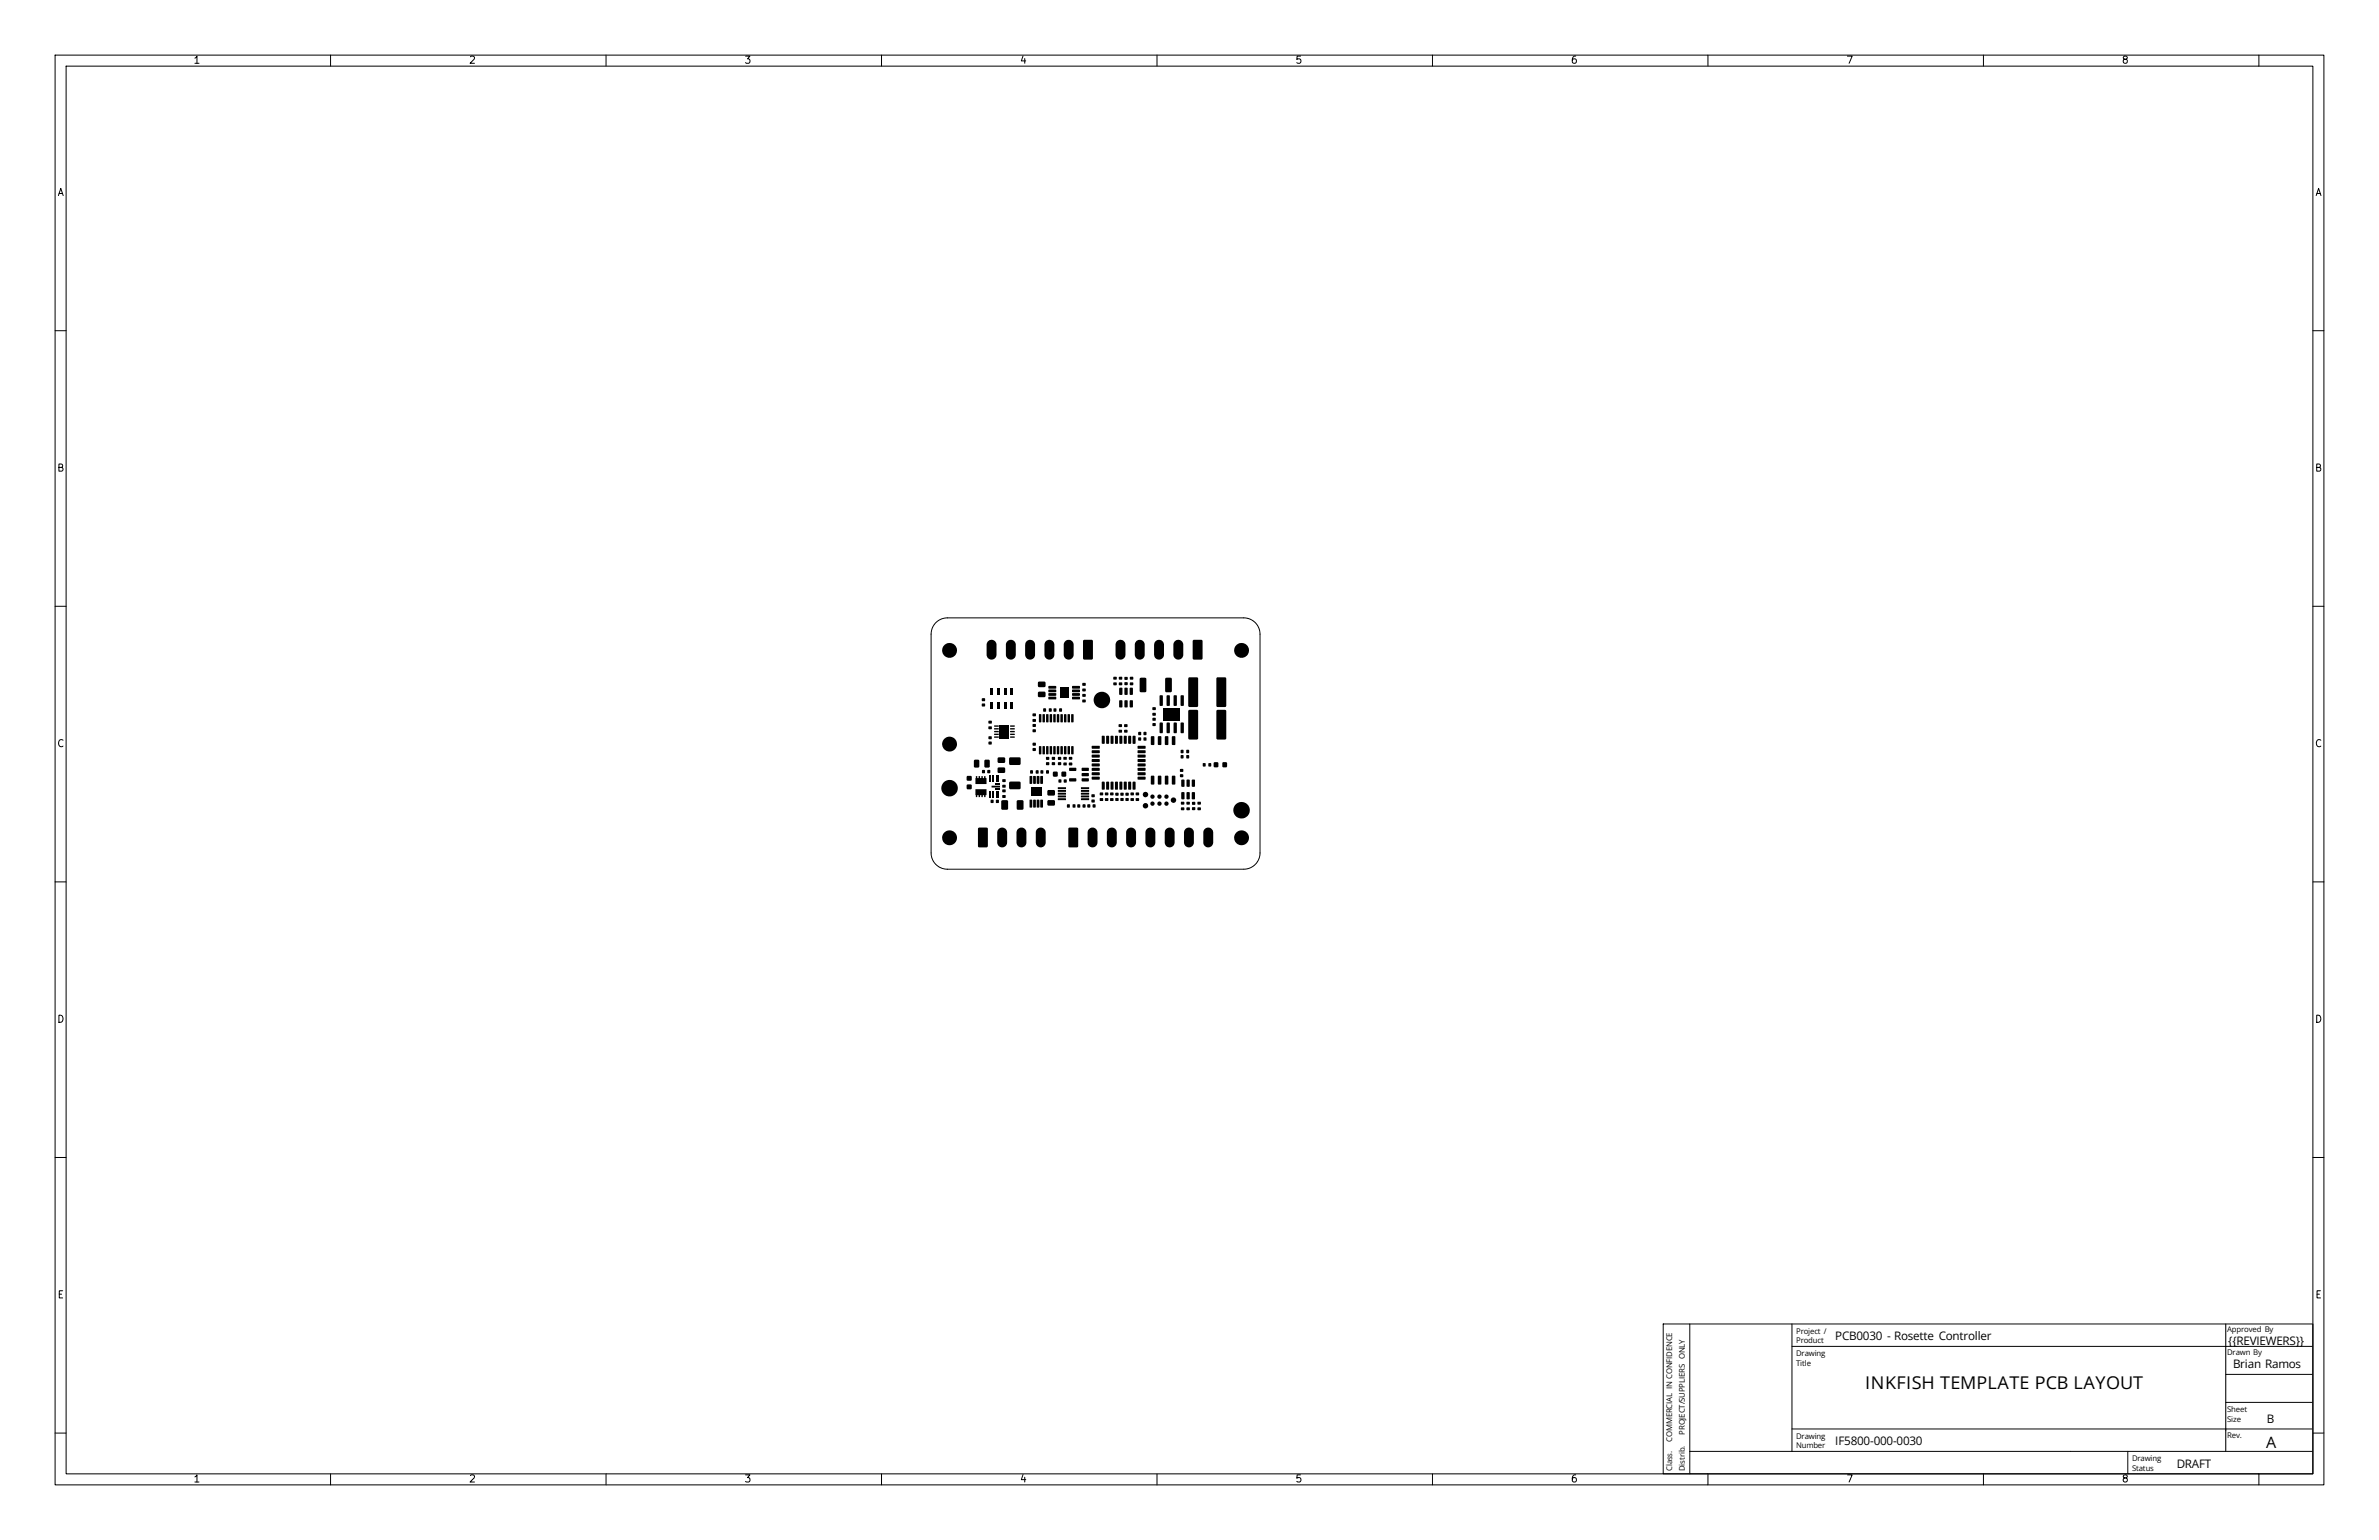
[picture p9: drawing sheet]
<svg xmlns="http://www.w3.org/2000/svg" width="432mm" height="279mm" viewBox="0 0 432 279" stroke-linecap="round" stroke-linejoin="round" font-family="sans-serif">
<defs><g id="words">
<text font-size="3.2" x="338.5" y="252">INKFISH TEMPLATE PCB LAYOUT</text>
<text font-size="2.8" x="411.3" y="262.7">A</text>
<g font-size="2.1">
<text x="333.1" y="243.2">PCB0030 - Rosette Controller</text>
<text x="404.4" y="243.9">{{REVIEWERS}}</text>
<text x="405.3" y="248.2">Brian Ramos</text>
<text x="333.1" y="262.2">IF5800-000-0030</text>
<text x="411.4" y="258.2">B</text>
<text x="395.1" y="266.3">DRAFT</text>
</g>
<g font-size="1.4">
<text x="326" y="242">Project /</text>
<text x="326" y="243.7">Product</text>
<text x="404.2" y="245.9">Drawn By</text>
<text x="404.2" y="241.6">Approved By</text>
<text x="326" y="246.1">Drawing</text>
<text x="326" y="247.8">Title</text>
<text x="404.2" y="256.2">Sheet</text>
<text x="404.2" y="257.9">Size</text>
<text x="303.5" y="261.5" transform="rotate(-90 303.5 261.5)">COMMERCIAL IN CONFIDENCE</text>
<text x="305.8" y="260.3" transform="rotate(-90 305.8 260.3)">PROJECT/SUPPLIERS ONLY</text>
<text x="326" y="261.1">Drawing</text>
<text x="326" y="262.8">Number</text>
<text x="404.2" y="260.9">Rev.</text>
<text x="303.5" y="266.9" transform="rotate(-90 303.5 266.9)">Class.</text>
<text x="305.8" y="266.9" transform="rotate(-90 305.8 266.9)">Distrib.</text>
<text x="387" y="265.1">Drawing</text>
<text x="387" y="266.8">Status</text>
</g>
<g font-size="1.3">
<text x="35" y="11.9">1</text>
<text x="85" y="11.9">2</text>
<text x="135" y="11.9">3</text>
<text x="185" y="11.9">4</text>
<text x="235" y="11.9">5</text>
<text x="285" y="11.9">6</text>
<text x="335" y="11.9">7</text>
<text x="385" y="11.9">8</text>
<text x="10.3" y="35.9">A</text>
<text x="420.1" y="35.9">A</text>
<text x="10.3" y="85.9">B</text>
<text x="420.1" y="85.9">B</text>
<text x="10.3" y="135.9">C</text>
<text x="420.1" y="135.9">C</text>
<text x="10.3" y="185.9">D</text>
<text x="420.1" y="185.9">D</text>
<text x="10.3" y="235.9">E</text>
<text x="420.1" y="235.9">E</text>
<text x="35" y="269.3">1</text>
<text x="85" y="269.3">2</text>
<text x="135" y="269.3">3</text>
<text x="185" y="269.3">4</text>
<text x="235" y="269.3">5</text>
<text x="285" y="269.3">6</text>
<text x="335" y="269.3">7</text>
<text x="385" y="269.3">8</text>
</g>
</g></defs>
<g fill="none" stroke="#000" stroke-width=".18">
<path d="M10 10h411.8v259.4h-411.8zM12 12h407.8v255.4h-407.8zM60 10v2M110 10v2M160 10v2M210 10v2M260 10v2M310 10v2M360 10v2M410 10v2M10 60h2M419.8 60h2"/>
<path d="M10 110h2M169.9 113a2.95 2.95 0 0 1 2.1-.9h53.8a2.95 2.95 0 0 1 2.9 3v39.7a2.95 2.95 0 0 1-3 2.9h-53.7a2.95 2.95 0 0 1-3-3v-39.6a2.95 2.95 0 0 1 .9-2.1zM419.8 110h2M10 160h2M419.8 160h2M10 210h2M419.8 210h2M10 260h2M301.9 240.2h117.9v27.2h-117.9zM306.7 240.2v27.2M325.2 259.3h94.5M325.2 240.2v23.1"/>
<path d="M325.2 244.3h94.5M404 240.2v23.1M404 249.4h15.7M404 254.4h15.7M419.8 260h2M60 267.4v2M110 267.4v2M160 267.4v2M210 267.4v2M260 267.4v2M306.7 263.3h113M310 267.4v2"/>
<path d="M360 267.4v2M386.2 263.3v4.1M410 267.4v2"/>
</g>
<g fill="#000">
<path d="M179.3 116.4a.9 .9 0 0 1 1-.3 .9 .9 0 0 1 .6 .9v1.8a.9 .9 0 0 1-.9 .9 .9 .9 0 0 1-.9-.9v-1.9zM182.8 116.4a.9 .9 0 0 1 1-.3 .9 .9 0 0 1 .6 .9v1.8a.9 .9 0 0 1-.9 .9 .9 .9 0 0 1-.9-.9v-1.9zM186.3 116.4a.9 .9 0 0 1 1-.3 .9 .9 0 0 1 .6 .9v1.8a.9 .9 0 0 1-.9 .9 .9 .9 0 0 1-.9-.9v-1.9zM189.8 116.4a.9 .9 0 0 1 1-.3 .9 .9 0 0 1 .6 .9v1.8a.9 .9 0 0 1-.9 .9 .9 .9 0 0 1-.9-.9v-1.9zM193.4 116.3a.9 .9 0 0 1 1-.1 .9 .9 0 0 1 .5 .8v1.8a.9 .9 0 0 1-.9 .9 .9 .9 0 0 1-.9-.9v-1.9zM196.6 116.2l1.5-.1 .3 .1v3.2l-.2 .3h-1.4l-.2-.2zM202.7 116.4a.9 .9 0 0 1 1-.3 .9 .9 0 0 1 .6 .9v1.8a.9 .9 0 0 1-.9 .9 .9 .9 0 0 1-.9-.9v-1.9zM206.2 116.4a.9 .9 0 0 1 1-.3 .9 .9 0 0 1 .6 .9v1.8a.9 .9 0 0 1-.9 .9 .9 .9 0 0 1-.9-.9v-1.9zM209.7 116.4a.9 .9 0 0 1 1-.3 .9 .9 0 0 1 .6 .9v1.8a.9 .9 0 0 1-.9 .9 .9 .9 0 0 1-.9-.9v-1.9zM213.2 116.4a.9 .9 0 0 1 1-.3 .9 .9 0 0 1 .6 .9v1.8a.9 .9 0 0 1-.9 .9 .9 .9 0 0 1-.9-.9v-1.9zM216.5 116.2l1.5-.1 .3 .1v3.2l-.2 .3h-1.4l-.2-.2zM176.8 137.9l.7-.1 .2 .1 .1 1.1-.2 .2-.6 .1-.2-.1z"/>
<path d="M178.3 139.7h.4v.6h-.4zM178.2 127.7h.6v.4h-.6zM178.2 126.7h.6v.5h-.6zM178.7 137.9l.7-.1 .2 .1 .1 1.1-.2 .2-.6 .1-.2-.1zM179.2 139.7h.5v.6h-.5zM179.4 134.6h.6v.4h-.6zM179.4 133.6h.6v.5h-.6zM179.4 131.8h.6v.5h-.6zM179.4 130.8h.6v.5h-.6zM179.7 127.3h.5v1.2h-.5zM179.7 124.9h.5v1.2h-.5zM180.5 133.6h.7l.1 .2-.8 .1z"/>
<path d="M180.5 133.1h.7l.1 .2-.8 .1zM180.5 132.6h.7l.1 .2-.8 .1zM180.5 132.1h.7l.1 .2-.8 .1zM180.5 131.6h.7l.1 .2-.8 .1zM180.9 127.3h.5v1.2h-.5zM180.9 124.9h.5v1.2h-.5zM181.1 139.3h1.2l.2 .2-.1 .6-.2 .1h-1l-.1-.2zM181.1 137.5l1.2-.1 .2 .2-.1 .7-.2 .1h-1l-.1-.2zM182.2 127.3h.5v1.2h-.5zM182.2 124.9h.5v1.2h-.5zM181.5 131.5h1.6v2.4h-1.6zM183.4 127.3h.5v1.2h-.5z"/>
<path d="M183.4 124.9h.5v1.2h-.5zM183.4 133.6h.7l.1 .2-.8 .1zM183.4 133.1h.7l.1 .2-.8 .1zM183.4 132.6h.7l.1 .2-.8 .1zM183.4 132.1h.7l.1 .2-.8 .1zM183.4 131.6h.7l.1 .2-.8 .1zM183.2 137.5l1.9-.1 .2 .2-.1 1.1-.2 .1h-1.7l-.1-.3zM187 139.8h.5v.5h-.5zM187.4 135.7h.6v.5h-.6zM187.4 134.8h.6v.5h-.6zM187.4 132.3h.6v.5h-.6zM187.4 131.4h.6v.5h-.6z"/>
<path d="M187.4 130.5h.6v.4h-.6zM187.4 129.5h.6v.4h-.6zM188 139.8h.5v.5h-.5zM188.6 135.4h.4l-.1 1.5-.3-.1zM188.6 129.6h.4l-.1 1.5-.3-.1zM188.9 139.8h.4v.5h-.4zM188.4 125.5h1.3l.1 .2-.1 .7-.2 .1h-1l-.1-.3zM188.4 123.7h1.3l.1 .2-.1 .7-.2 .1-1-.1-.1-.2zM189.2 135.4h.5l-.1 1.5-.4-.1zM189.2 129.6h.5l-.1 1.5-.4-.1zM189.4 128.5h.4v.6h-.4zM189.9 135.4h.4l-.1 1.5-.3-.1z"/>
<path d="M189.9 129.6h.4l-.1 1.5-.3-.1zM189.9 139.8h.5v.5h-.5zM189.9 138.3h.5v.5h-.5zM189.9 137.4h.5v.4h-.5zM190.4 128.5h.5v.6h-.5zM190.5 135.4h.5l-.1 1.5-.4-.1zM190.5 129.6h.5l-.1 1.5-.4-.1zM190.9 138.3h.6v.5h-.6zM190.9 137.4h.6v.4h-.6zM191.2 135.4h.4l-.1 1.5-.3-.1zM191.2 129.6h.4l-.1 1.5-.3-.1zM190.3 126.4h1.3l.1 .4-1.3 .1z"/>
<path d="M190.3 125.8h1.3l.1 .4h-1.3zM190.3 125.1h1.3l.1 .4-1.3 .1zM190.3 124.5h1.3l.1 .4h-1.3zM191.2 128.5h.5v.6h-.5zM191.2 140h.7v.9h-.7zM191.8 135.4h.5l-.1 1.5-.4-.1zM191.8 129.6h.5l-.1 1.5-.4-.1zM192 138.3h.6v.5h-.6zM192 137.4h.6v.4h-.6zM192.3 128.5h.4v.6h-.4zM192.5 135.4h.4l-.1 1.5-.3-.1zM192.5 129.6h.4l-.1 1.5-.3-.1z"/>
<path d="M192.7 140h.8v.9h-.8zM193.1 135.4h.5l-.1 1.5-.4-.1zM193.1 129.6h.5l-.1 1.5-.4-.1zM193 138.4h.6v.4h-.6zM193 137.4h.6v.4h-.6zM192.4 124.7h1.5v1.9h-1.5zM193.8 135.4h.4l-.1 1.5-.3-.1zM193.8 129.6h.4l-.1 1.5-.3-.1zM194 138.4h.6v.4h-.6zM194 137.4h.6v.4h-.6zM194.4 135.4h.5l-.1 1.5-.4-.1zM194.4 129.6h.5l-.1 1.5-.4-.1z"/>
<path d="M194.1 139.3h1.2l.1 .5-1.3 .1zM194.6 126.4h1.3l.1 .4-1.3 .1zM194.6 125.8h1.3l.1 .4h-1.3zM194.6 125.1h1.3l.1 .4-1.3 .1zM194.6 124.5h1.3l.1 .4h-1.3zM196.5 126.9h.5v.5h-.5zM196.5 125.9h.5v.5h-.5zM196.5 124.9h.5v.5h-.5zM196.5 123.9h.5v.5h-.5zM196.4 139.3h1.1l.1 .5-1.2 .1zM198.2 139.3h1.3l.1 .5h-1.4zM198.2 138.5h1.3l.1 .5h-1.4z"/>
<path d="M198.2 137.7h1.3l.1 .5h-1.4zM198.2 136.9h1.3l.1 .5h-1.4zM198.2 136.1h1.3l.1 .5h-1.4zM198.2 135.3h1.3l.1 .5h-1.4zM200 133.5l.5 .1-.1 1.3h-.4zM200.8 133.5l.5 .1-.1 1.3h-.4zM201.6 133.5l.5 .1-.1 1.3h-.4zM202.1 123.8h.6v.5h-.6zM202.1 122.8h.6v.5h-.6zM202.4 133.5l.5 .1-.1 1.3h-.4zM203.1 132.4h.5v.5h-.5zM203.1 131.4h.5v.5h-.5z"/>
<path d="M203.1 123.8h.6v.5h-.6zM203.1 122.8h.6v.5h-.6zM203.2 133.5l.5 .1-.1 1.3h-.4zM203.2 127.1h.5l-.1 1.2h-.5zM203.2 124.8l.5 .1-.1 1.2-.5-.1zM204 133.5l.5 .1-.1 1.3h-.4zM204.1 132.4h.5v.5h-.5zM204.1 131.4h.5v.5h-.5zM204.1 127.1h.6l-.1 1.2h-.5zM204.1 124.8l.6 .1-.1 1.2-.5-.1zM204.1 123.8h.6v.5h-.6zM204.1 122.8h.6v.5h-.6z"/>
<path d="M204.8 133.5l.5 .1-.1 1.3h-.4zM205.1 127.1h.5l-.1 1.2h-.5zM205.1 124.8l.5 .1-.1 1.2-.5-.1zM205.1 123.8h.6v.5h-.6zM205.1 122.8h.6v.5h-.6zM205.6 133.5l.5 .1-.1 1.3h-.4zM206.6 133.8h.5v.5h-.5zM206.6 132.8h.5v.5h-.5zM206.9 123h.9l.3 .1v2.3l-.2 .2h-.9l-.1-.2zM206.5 139.3h1.4v.5h-1.4zM206.5 138.5h1.4v.5h-1.4zM206.5 137.7h1.4v.5h-1.4z"/>
<path d="M206.5 136.9h1.4v.5h-1.4zM206.5 136.1h1.4v.5h-1.4zM206.5 135.3h1.4v.5h-1.4zM207.6 133.8h.5v.5h-.5zM207.6 132.8h.5v.5h-.5zM208.9 133.6l.6 .1v1.3l-.1 .2-.5-.1zM209.2 131.2h.5v.5h-.5zM209.2 130.3h.5v.4h-.5zM209.2 129.4h.6v.4h-.6zM209.2 128.3h.6v.5h-.6zM210.2 133.6l.6 .1v1.3l-.1 .2-.5-.1zM210.5 131.1l.6 .1-.1 1.8-.5-.1z"/>
<path d="M210.5 126.2h.6l-.1 1.9-.5-.1zM211.5 133.6l.6 .1v1.3l-.1 .2-.6-.1zM211.8 131.1l.5 .1-.1 1.8-.5-.1zM211.8 126.2h.5l-.1 1.9-.5-.1zM211.5 123h.9l.3 .1v2.3l-.2 .2h-.8l-.2-.2zM212.7 133.6l.6 .1v1.3l-.1 .2-.5-.1zM213.1 131.1l.5 .1-.1 1.8-.5-.1zM213.1 126.2h.5l-.1 1.9-.5-.1zM211.2 128.4h3v2.3h-3zM214.2 139.5h.5v.5h-.5zM214.3 137h.5v.6h-.5zM214.3 136.1h.5v.5h-.5z"/>
<path d="M214.3 131.1l.6 .1-.1 1.8-.5-.1zM214.3 126.2h.6l-.1 1.9-.5-.1zM215.3 137h.5v.6h-.5zM215.3 136.1h.5v.5h-.5zM215.7 128.9l1.5-.1 .3 .2v4.9l-.2 .3h-1.4l-.2-.2zM215.7 123l1.5-.1 .3 .2v4.9l-.2 .3h-1.4l-.2-.2zM218.3 138.5h.5v.5h-.5zM219.4 138.5h.4v.5h-.4zM220.3 138.3h.8v.9h-.8zM220.8 128.9l1.5-.1 .3 .2v4.9l-.2 .3h-1.4l-.2-.2zM220.8 123l1.5-.1 .3 .2v4.9l-.2 .3h-1.4l-.2-.2zM221.9 138.3h.8v.9h-.8z"/>
<path d="M175.5 142.4h.8v.7h-.8zM175.5 140.8h.8v.8h-.8zM177.1 140.8h.3v.4l.2-.1v-.3h.3v.4l.2-.1v-.3h.3v.4l.2-.1v-.3h.3v.3l.2 .1v1h-2.1zM177 143.2h2.1v1l-.2 .1v.3h-.3v-.3h-.2v.3h-.3v-.3h-.2v.3h-.3v-.3h-.2v.3h-.3zM177.6 150.2l1.4-.1 .3 .2v3.2l-.2 .2h-1.4l-.2-.1zM179.6 143.6h.2v1.1h-.2zM179.6 140.8h.2v1.1h-.2zM179.8 145.1h.5v.6h-.5zM180.1 143.6h.2v1.1h-.2zM180.1 140.8h.2v1.1h-.2zM180.8 143.6h.4v1.1h-.4zM180.8 140.8h.4v1.1h-.4z"/>
<path d="M180.8 145.1h.5v.6h-.5zM180.7 143.1h.8v.3h-.8zM180.7 142.1h.8v.3h-.8zM180 142.6h1.5v.3h-1.5zM181.2 150.5a.9 .9 0 0 1 1-.3 .9 .9 0 0 1 .6 .8v1.8a.9 .9 0 0 1-.9 .9 .9 .9 0 0 1-.9-.9v-1.8zM181.9 144.3h.6v.4h-.6zM181.9 143.3h.6v.4h-.6zM181.9 142.4h.6v.5h-.6zM181.9 141.4h.6v.5h-.6zM181.8 145.2h.9l.2 .1 .1 1.4-.1 .2h-.9l-.2-.1zM183.2 141.9l1.9-.1 .2 .2-.1 1.1-.2 .1h-1.7l-.1-.3zM184.6 145.2h.9l.2 .1 .1 1.4-.1 .2h-.9l-.2-.1z"/>
<path d="M184.8 150.3a.9 .9 0 0 1 1-.1 .9 .9 0 0 1 .5 .8v1.8a.9 .9 0 0 1-.9 .9 .9 .9 0 0 1-.9-.9v-1.8zM186.9 145.1l.5 .1-.1 1.3-.4-.1zM186.9 140.8l.5 .1-.1 1.3-.4-.1zM187.5 145.1l.5 .1-.1 1.3-.4-.1zM187.5 140.8l.5 .1-.1 1.3-.4-.1zM188.2 145.1l.5 .1-.1 1.3-.4-.1zM188.2 140.8l.5 .1-.1 1.3-.4-.1zM187.1 142.9h1.9v1.5h-1.9zM188.3 150.3a.9 .9 0 0 1 1-.1 .9 .9 0 0 1 .5 .8v1.8a.9 .9 0 0 1-.9 .9 .9 .9 0 0 1-.9-.9v-1.8zM188.8 145.1l.5 .1-.1 1.3-.4-.1zM188.8 140.8l.5 .1-.1 1.3-.4-.1zM190.2 145.2h1.2l.1 .2-.1 .7-.2 .1-1-.1-.1-.2z"/>
<path d="M190.2 143.4h1.2l.1 .2-.1 .6-.2 .1h-1l-.1-.2zM192.1 141.4h.5v.6h-.5zM192 144.9l1.4-.1 .1 .3-1.4 .1zM192 144.4l1.4-.1 .1 .3-1.4 .1zM192 143.9l1.4-.1 .1 .3-1.4 .1zM192 143.4l1.4-.1 .1 .3-1.4 .1zM192 142.9l1.4-.1 .1 .3-1.4 .1zM193.1 141.4h.5v.6h-.5zM193.7 145.9h.5v.6h-.5zM194.7 145.9h.5v.6h-.5zM194.1 141.2h1.2l.1 .5-1.3 .1zM194 150.2l1.4-.1 .3 .2v3.2l-.2 .2h-1.4l-.2-.1z"/>
<path d="M195.6 146h.4v.5h-.4zM196.5 146h.5v.5h-.5zM196.4 141.2h1.1l.1 .5-1.2 .1zM196.4 140.3l1.1-.1 .1 .5-1.2 .1zM196.2 144.9l1.4-.1 .1 .3-1.4 .1zM196.2 144.4l1.4-.1 .1 .3-1.4 .1zM196.2 143.9l1.4-.1 .1 .3-1.4 .1zM196.2 143.4l1.4-.1 .1 .3-1.4 .1zM196.2 142.9l1.4-.1 .1 .3-1.4 .1zM197.4 146h.5v.5h-.5zM197.6 150.5a.9 .9 0 0 1 1-.3 .9 .9 0 0 1 .6 .8v1.8a.9 .9 0 0 1-.9 .9 .9 .9 0 0 1-.9-.9v-1.8zM198.1 145.1h.6v.5h-.6z"/>
<path d="M198.1 144.1h.6v.5h-.6zM198.3 146h.5v.5h-.5zM198.2 140.9h1.3l.1 .5h-1.4zM198.2 140.1h1.3l.1 .5h-1.4zM199.6 144.8h.6v.5h-.6zM199.6 143.8h.6v.5h-.6zM200 141.8l.5 .1-.1 1.4-.4-.1zM200.6 144.8h.5v.5h-.5zM200.6 143.8h.5v.5h-.5zM200.8 141.8l.5 .1-.1 1.4-.4-.1zM201.6 141.8l.5 .1-.1 1.4-.4-.1zM201.5 144.8h.6v.5h-.6z"/>
<path d="M201.5 143.8h.6v.5h-.6zM201.1 150.5a.9 .9 0 0 1 1-.3 .9 .9 0 0 1 .6 .8v1.8a.9 .9 0 0 1-.9 .9 .9 .9 0 0 1-.9-.9v-1.8zM202.4 141.8l.5 .1-.1 1.4-.4-.1zM202.5 144.8h.5v.5h-.5zM202.5 143.9h.5v.4h-.5zM203.2 141.8l.5 .1-.1 1.4-.4-.1zM203.4 144.8h.5v.5h-.5zM203.4 143.9h.5v.4h-.5zM204 141.8l.5 .1-.1 1.4-.4-.1zM204.3 144.8h.5v.5h-.5zM204.3 143.9h.5v.4h-.5zM204.8 141.8l.5 .1-.1 1.4-.4-.1z"/>
<path d="M204.6 150.5a.9 .9 0 0 1 1-.3 .9 .9 0 0 1 .6 .8v1.8a.9 .9 0 0 1-.9 .9 .9 .9 0 0 1-.9-.9v-1.8zM205.2 144.8h.6v.5h-.6zM205.2 143.8h.6v.5h-.6zM205.6 141.8l.5 .1-.1 1.4-.4-.1zM206.2 144.8h.5v.5h-.5zM206.2 143.8h.5v.5h-.5zM206.5 140.9h1.4v.5h-1.4zM206.5 140.1h1.4v.5h-1.4zM208.1 150.5a.9 .9 0 0 1 1-.3 .9 .9 0 0 1 .6 .8v1.8a.9 .9 0 0 1-.9 .9 .9 .9 0 0 1-.9-.9v-1.8zM208.9 140.8h.6v1.4l-.1 .1-.5-.1zM210.2 140.8h.6v1.4l-.1 .1-.5-.1zM211.5 140.8h.6v1.4l-.1 .1-.6-.1z"/>
<path d="M211.6 150.5a.9 .9 0 0 1 1-.3 .9 .9 0 0 1 .6 .8v1.8a.9 .9 0 0 1-.9 .9 .9 .9 0 0 1-.9-.9v-1.8zM212.7 140.8h.6v1.4l-.1 .1-.5-.1zM214.2 140.5h.5v.5h-.5zM214.4 146.5h.5v.5h-.5zM214.4 145.5h.5v.5h-.5zM214.4 143.7l.6 .1-.1 1.2-.5-.1zM214.4 141.5h.6l-.1 1.2h-.5zM215.4 143.7l.5 .1v1.2l-.5-.1zM215.4 141.5h.5v1.2h-.5zM215.4 146.5h.5v.5h-.5zM215.4 145.5h.5v.5h-.5zM215.2 150.3a.9 .9 0 0 1 1-.1 .9 .9 0 0 1 .5 .8v1.8a.9 .9 0 0 1-.9 .9 .9 .9 0 0 1-.9-.9v-1.8z"/>
<path d="M216.3 143.7l.6 .1-.1 1.2-.5-.1zM216.3 141.5h.6l-.1 1.2h-.5zM216.4 146.5h.5v.4h-.5zM216.4 145.5h.5v.5h-.5zM217.4 146.5h.5v.5h-.5zM217.4 145.5h.5v.5h-.5zM218.7 150.3a.9 .9 0 0 1 1-.1 .9 .9 0 0 1 .5 .8v1.8a.9 .9 0 0 1-.9 .9 .9 .9 0 0 1-.9-.9v-1.8z"/>
<circle cx="172.4" cy="118" r="1.35"/>
<circle cx="225.3" cy="118" r="1.35"/>
<circle cx="172.4" cy="135" r="1.35"/>
<circle cx="200" cy="127" r="1.5"/>
<circle cx="172.3" cy="143" r="1.5"/>
<circle cx="172.4" cy="152" r="1.35"/>
<circle cx="207.9" cy="144.2" r=".5"/>
<circle cx="207.9" cy="146.2" r=".5"/>
<circle cx="209.2" cy="145.8" r=".39"/>
<circle cx="209.2" cy="144.5" r=".39"/>
<circle cx="210.5" cy="144.5" r=".39"/>
<circle cx="210.5" cy="145.8" r=".39"/>
<circle cx="211.7" cy="145.8" r=".39"/>
<circle cx="211.7" cy="144.5" r=".39"/>
<circle cx="213" cy="145.2" r=".5"/>
<circle cx="225.3" cy="152" r="1.35"/>
<circle cx="225.3" cy="147" r="1.5"/>
</g>
<use href="#words"/>
</svg>
